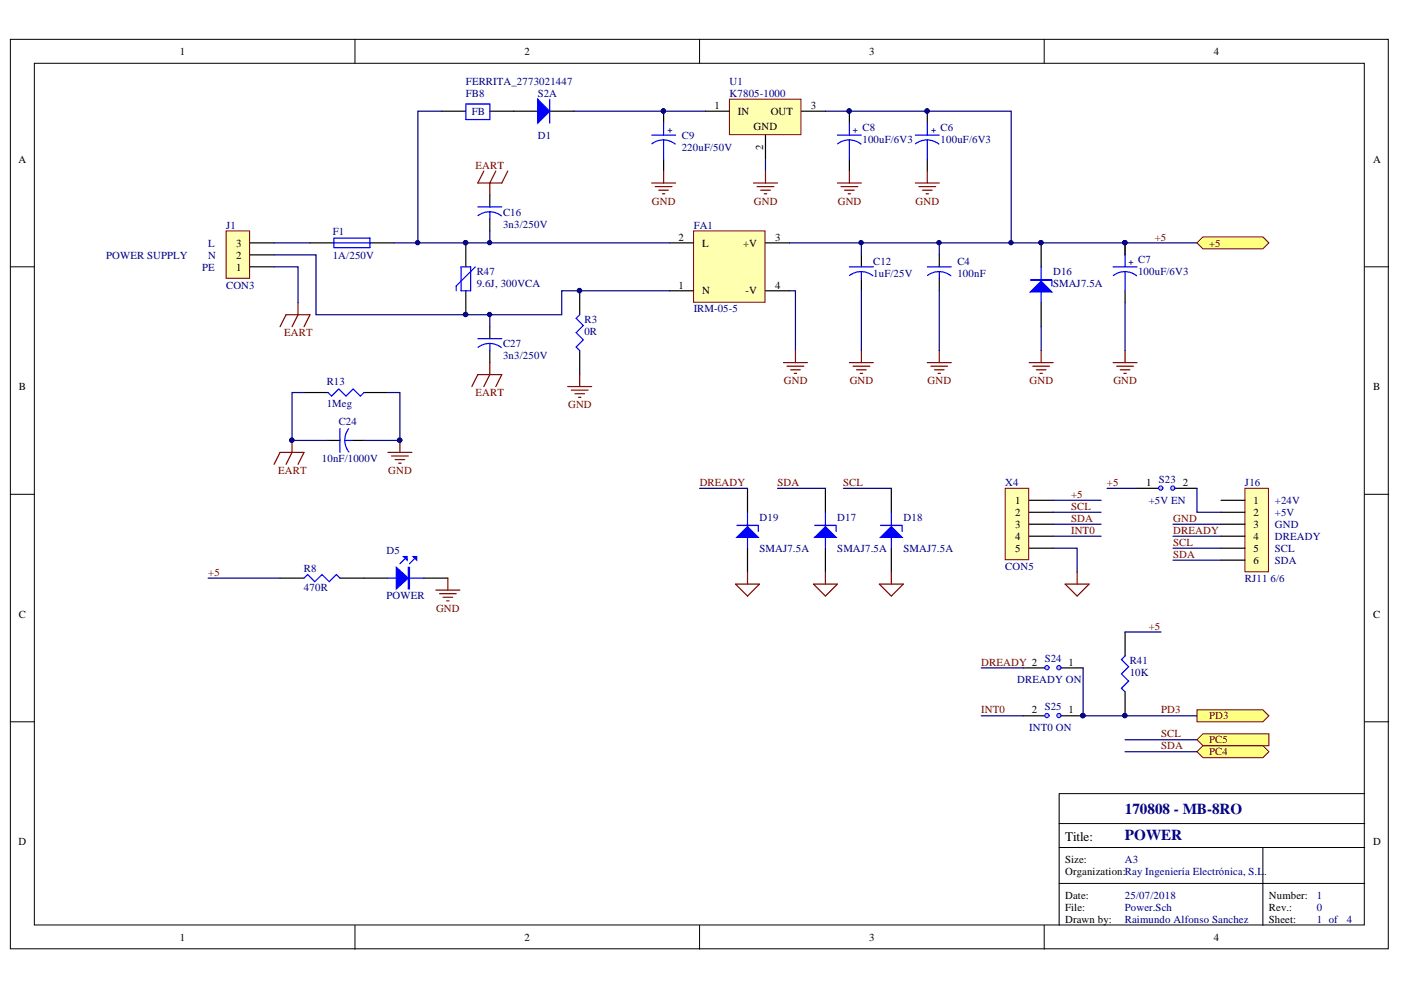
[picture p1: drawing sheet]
<svg xmlns="http://www.w3.org/2000/svg" width="297mm" height="210mm" viewBox="0 0 297 210" stroke-linecap="round" stroke-linejoin="round" font-family="sans-serif">
<defs><g id="words">
<g font-size="3.2" fill="#000080">
<text x="238.5" y="172.6">170808 - MB-8RO</text>
<text x="238.5" y="178.2">POWER</text>
</g>
<text font-size="2.8" x="225.8" y="178.4">Title:</text>
<g font-size="2.3">
<text x="38.1" y="11.7">1</text>
<text x="111.2" y="11.7">2</text>
<text x="184.3" y="11.7">3</text>
<text x="257.4" y="11.7">4</text>
<text x="151.5" y="23.1">1</text>
<text x="171.9" y="23.1">3</text>
<text x="156.5" y="24.3">IN</text>
<text x="159.8" y="27.6">GND</text>
<text x="163.4" y="24.3">OUT</text>
<text x="3.9" y="34.5">A</text>
<text x="161.8" y="31.9" transform="rotate(-90 161.8 31.9)">2</text>
<text x="291.1" y="34.5">A</text>
<text x="50.1" y="52.3">3</text>
<text x="143.9" y="51">2</text>
<text x="148.9" y="52.3">L</text>
<text x="157.6" y="52.3">+V</text>
<text x="164.3" y="51">3</text>
<text x="50.1" y="57.4">1</text>
<text x="50.1" y="54.8">2</text>
<text x="143.9" y="61.2">1</text>
<text x="148.9" y="62.4">N</text>
<text x="158.1" y="62.4">-V</text>
<text x="164.3" y="61.2">4</text>
<text x="4" y="82.7">B</text>
<text x="291.1" y="82.7">B</text>
<text x="215.2" y="106.9">1</text>
<text x="243" y="103">1 S23</text>
<text x="250.8" y="103">2</text>
<text x="265.7" y="106.9">1</text>
<text x="215.2" y="109.4">2</text>
<text x="215.2" y="112">3</text>
<text x="265.7" y="109.4">2</text>
<text x="265.7" y="112">3</text>
<text x="215.2" y="114.5">4</text>
<text x="215.2" y="117">5</text>
<text x="265.7" y="114.5">4</text>
<text x="265.7" y="117">5</text>
<text x="265.7" y="119.6">6</text>
<text x="4" y="131">C</text>
<text x="291.1" y="131">C</text>
<text x="226.6" y="141.1">1</text>
<text x="218.8" y="151.2">2</text>
<text x="226.6" y="151.2">1</text>
<text x="3.9" y="179.2">D</text>
<text x="291.1" y="179.2">D</text>
<text x="225.8" y="183">Size:</text>
<text x="225.8" y="185.6">Organization:Ray Ingeniería Electrónica, S.L</text>
<text x="225.8" y="190.6">Date:</text>
<text x="269" y="190.6">Number:</text>
<text x="225.8" y="193.2">File:</text>
<text x="225.8" y="195.7">Drawn by:</text>
<text x="269" y="195.7">Sheet:</text>
<text x="269" y="193.2">Rev.:</text>
<text x="38.1" y="199.5">1</text>
<text x="111.2" y="199.5">2</text>
<text x="184.3" y="199.5">3</text>
<text x="257.4" y="199.5">4</text>
</g>
<g font-size="2.3" fill="#000080">
<text x="98.8" y="18">FERRITA_2773021447</text>
<text x="154.7" y="18">U1</text>
<text x="98.8" y="20.5">FB8</text>
<text x="114" y="20.5">S2A</text>
<text x="154.7" y="20.5">K7805-1000</text>
<text x="100.1" y="24.3">FB</text>
<text x="114" y="29.4">D1</text>
<text x="144.5" y="29.4">C9</text>
<text x="182.9" y="27.9">C8</text>
<text x="199.4" y="27.9">C6</text>
<text x="144.5" y="31.9">220uF/50V</text>
<text x="182.9" y="30.4">100uF/6V3</text>
<text x="199.4" y="30.4">100uF/6V3</text>
<text x="106.6" y="45.7">C16</text>
<text x="44.1" y="52.3">L</text>
<text x="48" y="48.5">J1</text>
<text x="70.5" y="49.8">F1</text>
<text x="106.6" y="48.2">3n3/250V</text>
<text x="147.1" y="48.5">FA1</text>
<text x="22.5" y="54.8">POWER SUPPLY</text>
<text x="42.9" y="57.4">PE</text>
<text x="44.1" y="54.8">N</text>
<text x="70.5" y="54.8">1A/250V</text>
<text x="101.1" y="58.4">R47</text>
<text x="185.1" y="56.1">C12</text>
<text x="185.1" y="58.6">1uF/25V</text>
<text x="203" y="56.1">C4</text>
<text x="203" y="58.6">100nF</text>
<text x="223.3" y="58.4">D16</text>
<text x="241.3" y="55.8">C7</text>
<text x="241.3" y="58.4">100uF/6V3</text>
<text x="48" y="61.2">CON3</text>
<text x="101.1" y="60.9">9.6J, 300VCA</text>
<text x="223.3" y="60.9">SMAJ7.5A</text>
<text x="123.9" y="68.5">R3</text>
<text x="123.9" y="71.1">0R</text>
<text x="147.1" y="66.2">IRM-05-5</text>
<text x="106.6" y="73.6">C27</text>
<text x="106.6" y="76.1">3n3/250V</text>
<text x="69.3" y="81.7">R13</text>
<text x="69.3" y="86.3">1Meg</text>
<text x="71.8" y="90.1">C24</text>
<text x="68.3" y="97.9">10nF/1000V</text>
<text x="213.1" y="103">X4</text>
<text x="243.6" y="106.9">+5V EN</text>
<text x="264" y="103">J16</text>
<text x="270.3" y="106.9">+24V</text>
<text x="161" y="110.4">D19</text>
<text x="177.5" y="110.4">D17</text>
<text x="191.6" y="110.4">D18</text>
<text x="270.3" y="109.4">+5V</text>
<text x="270.3" y="112">GND</text>
<text x="82" y="117.5">D5</text>
<text x="161" y="117">SMAJ7.5A</text>
<text x="177.5" y="117">SMAJ7.5A</text>
<text x="191.6" y="117">SMAJ7.5A</text>
<text x="270.3" y="114.5">DREADY</text>
<text x="270.3" y="117">SCL</text>
<text x="270.3" y="119.6">SDA</text>
<text x="64.4" y="121.3">R8</text>
<text x="64.4" y="125.4">470R</text>
<text x="213.1" y="120.8">CON5</text>
<text x="264" y="123.4">RJ11</text>
<text x="269.4" y="123.4">6/6</text>
<text x="82" y="126.9">POWER</text>
<text x="221.5" y="140.3">S24</text>
<text x="239.5" y="140.9">R41</text>
<text x="239.5" y="143.4">10K</text>
<text x="215.7" y="144.9">DREADY ON</text>
<text x="218.2" y="155">INT0 ON</text>
<text x="221.5" y="150.5">S25</text>
<text x="238.5" y="183">A3</text>
<text x="268" y="185.6">.</text>
<text x="238.5" y="190.6">25/07/2018</text>
<text x="279.2" y="190.6">1</text>
<text x="238.5" y="193.2">Power.Sch</text>
<text x="238.5" y="195.7">Raimundo Alfonso Sanchez</text>
<text x="279.2" y="193.2">0</text>
<text x="279.2" y="195.7">1 of</text>
<text x="285.5" y="195.7">4</text>
</g>
<g font-size="2.3" fill="#800000">
<text x="100.8" y="35.7">EART</text>
<text x="138.2" y="43.4">GND</text>
<text x="159.8" y="43.4">GND</text>
<text x="177.6" y="43.4">GND</text>
<text x="194.1" y="43.4">GND</text>
<text x="244.8" y="51">+5</text>
<text x="256.3" y="52.3">+5</text>
<text x="60.2" y="71.3">EART</text>
<text x="100.8" y="84">EART</text>
<text x="166.2" y="81.5">GND</text>
<text x="180.1" y="81.5">GND</text>
<text x="196.6" y="81.5">GND</text>
<text x="218.3" y="81.5">GND</text>
<text x="236.1" y="81.5">GND</text>
<text x="120.4" y="86.5">GND</text>
<text x="58.9" y="100.5">EART</text>
<text x="82.3" y="100.5">GND</text>
<text x="148.3" y="103">DREADY</text>
<text x="164.8" y="103">SDA</text>
<text x="178.8" y="103">SCL</text>
<text x="227.1" y="105.6">+5</text>
<text x="234.7" y="103">+5</text>
<text x="227.1" y="108.2">SCL</text>
<text x="227.1" y="110.7">SDA</text>
<text x="227.1" y="113.2">INT0</text>
<text x="248.7" y="110.7">GND</text>
<text x="248.7" y="113.2">DREADY</text>
<text x="248.7" y="115.8">SCL</text>
<text x="248.7" y="118.3">SDA</text>
<text x="44.1" y="122.1">+5</text>
<text x="92.4" y="129.7">GND</text>
<text x="243.6" y="133.5">+5</text>
<text x="208.1" y="141.1">DREADY 2</text>
<text x="208.1" y="151.2">INT0</text>
<text x="246.2" y="151.2">PD3</text>
<text x="256.3" y="152.5">PD3</text>
<text x="246.2" y="156.3">SCL</text>
<text x="246.2" y="158.9">SDA</text>
<text x="256.3" y="157.6">PC5</text>
<text x="256.3" y="160.1">PC4</text>
</g>
<g font-size="1.9" fill="#000080">
<text x="141.5" y="28.3">+</text>
<text x="180.8" y="28.3">+</text>
<text x="197.4" y="28.3">+</text>
<text x="239.3" y="56.2">+</text>
</g>
</g></defs>
<g fill="#fff" stroke="#000" stroke-width=".21">
<path d="M2.2 8.3h292.1v192.9h-292.1z"/>
<path d="M7.3 13.4h282v182.7h-282z"/>
</g>
<g fill="none" stroke="#000" stroke-width=".21">
<path d="M75.3 8.3v5.1M148.3 8.3v5.1M221.4 8.3v5.1M2.2 56.6h5.1M289.4 56.6h5M2.2 104.8h5.1M289.4 104.8h5M2.2 153h5.1M289.4 153h5M224.6 179.7h64.8M289.4 174.6h-64.8v21.6M75.3 196.2v5.1"/>
<path d="M148.3 196.2v5.1M221.4 196.2v5.1M224.6 187.3h64.8M267.8 187.3v8.9"/>
</g>
<path d="M253.8 51.5l1.3-1.3h12.7l1.2 1.3-1.2 1.3h-12.7z" fill-rule="evenodd" fill="#ffff80" stroke="#800000" stroke-width=".21"/>
<path d="M58.1 51.5h7.6" fill="none" stroke="#000080" stroke-width=".25"/>
<path d="M47.9 49h5v10h-5z" fill="#ffffb0" stroke="#800000" stroke-width=".21"/>
<path d="M53 56.6h5.1M53 54h5.1M53 51.5h5.1M65.7 51.5h5.1M78.4 51.5h5.1" fill="none" stroke="#000" stroke-width=".25"/>
<path d="M58.1 54h8.9v12.7h52.1v-5h22.9M58.1 56.6h5.1v7.6M167.4 51.5h86.4M167.4 61.7h1.3v12.6" fill="none" stroke="#000080" stroke-width=".25"/>
<path d="M59.4 69.3l1.2-2.6h5.1l-1.2 2.6M63.2 64.2v2.5l-1.3 2.6" fill="none" stroke="#800000" stroke-width=".25"/>
<path d="M70.8 50.5h7.6v2h-7.6zM70.8 51.5h7.6M220.7 56.6v7.6" fill="none" stroke="#00f" stroke-width=".25"/>
<path d="M218.5 61.9l2.2-2.3 2.3 2.3z" fill="#00f"/>
<path d="M196.6 56.6h5.1M196.6 58.4a4 4 0 0 1 5 .1M199.1 57.6v1.5M218.5 59.4h4.5zM223 59.4v1.2M218.5 61.9l2.2-2.3 2.3 2.3zM189 108.6v7.6" fill="none" stroke="#00f" stroke-width=".25"/>
<path d="M199.1 54v2.6M199.1 59.1v2.6M220.7 51.5v5.1M220.7 64.2v5.1" fill="none" stroke="#000" stroke-width=".25"/>
<g fill="#000080" stroke="#000080" stroke-width=".21">
<circle cx="220.7" cy="51.4" r=".46"/>
<circle cx="199.1" cy="51.4" r=".46"/>
</g>
<g fill="none" stroke="#800000" stroke-width=".25">
<path d="M166.1 76.9h5.1M166.9 77.6h3.5M167.6 78.4h2.1M168.4 79.2h.5M168.7 74.3v2.6M196.6 76.9h5.1M197.4 77.6h3.5M198.1 78.4h2.1M198.9 79.2h.5M199.1 74.3v2.6M218.2 76.9h5.1M219 77.6h3.5"/>
<path d="M219.7 78.4h2.1M220.5 79.2h.5M220.7 74.3v2.6"/>
</g>
<path d="M199.1 51.5v2.5M199.1 61.7v12.6M220.7 69.3v5" fill="none" stroke="#000080" stroke-width=".25"/>
<path d="M186.7 113.9l2.3-2.2 2.3 2.2z" fill="#00f"/>
<path d="M175 108.6v7.6M186.7 113.9l2.3-2.2 2.3 2.2zM186.7 111.4h4.6zM191.3 111.4v1.3" fill="none" stroke="#00f" stroke-width=".25"/>
<path d="M189 103.5v5.1M189 116.2v5.1" fill="none" stroke="#000" stroke-width=".25"/>
<path d="M172.7 113.9l2.3-2.2 2.3 2.2z" fill="#00f"/>
<path d="M172.7 113.9l2.3-2.2 2.3 2.2zM172.7 111.4h4.6zM177.3 111.4v1.3" fill="none" stroke="#00f" stroke-width=".25"/>
<path d="M175 103.5v5.1M175 116.2v5.1" fill="none" stroke="#000" stroke-width=".25"/>
<path d="M172.5 123.8h5l-2.5 2.6zM175 121.3v2.5M186.4 123.8h5.1l-2.5 2.6zM189 121.3v2.5" fill="none" stroke="#800000" stroke-width=".25"/>
<path d="M164.8 103.5h10.2M178.8 103.5h10.2" fill="none" stroke="#000080" stroke-width=".25"/>
<path d="M213.1 103.5h5v15.2h-5z" fill="#ffffb0" stroke="#800000" stroke-width=".21"/>
<path d="M218.2 106.1h5.1M218.2 108.6h5.1M218.2 111.2h5.1M218.2 113.7h5.1M218.2 116.2h5.1" fill="none" stroke="#000" stroke-width=".25"/>
<path d="M223.3 116.2h5.1v5.1M223.3 108.6h10.2M223.3 111.2h10.2M223.3 106.1h10.2M223.3 113.7h10.2" fill="none" stroke="#000080" stroke-width=".25"/>
<path d="M225.8 123.8h5.1l-2.5 2.6zM228.4 121.3v2.5" fill="none" stroke="#800000" stroke-width=".25"/>
<path d="M263.9 103.5h5v17.7h-5z" fill="#ffffb0" stroke="#800000" stroke-width=".21"/>
<path d="M258.9 106.1h5M258.9 108.6h5M258.9 111.2h5M258.9 113.7h5M258.9 116.2h5M258.9 118.8h5" fill="none" stroke="#000" stroke-width=".25"/>
<path d="M248.7 111.2h10.2M248.7 113.7h10.2M248.7 116.2h10.2M248.7 118.8h10.2" fill="none" stroke="#000080" stroke-width=".25"/>
<path d="M147.1 49h15.1v15.1h-15.1z" fill="#ffffb0" stroke="#800000" stroke-width=".21"/>
<path d="M142 51.5h5.1M162.3 51.5h5.1M122.9 61.7v5M122.9 74.3v5.1M142 61.7h5.1M162.3 61.7h5.1" fill="none" stroke="#000" stroke-width=".25"/>
<path d="M93.7 23.6h-5.1v27.9M121.6 23.6h28M162.3 33.7v2.6M83.5 51.5h58.5" fill="none" stroke="#000080" stroke-width=".25"/>
<g fill="#000080" stroke="#000080" stroke-width=".21">
<circle cx="88.5" cy="51.4" r=".46"/>
<circle cx="122.9" cy="61.6" r=".46"/>
</g>
<path d="M122.9 66.7l-.8 .8 1.6 1.5-1.6 1.5 1.6 1.6-1.6 1.5 .8 .7" fill="none" stroke="#00f" stroke-width=".25"/>
<path d="M122.9 79.4v2.6M120.4 82h5M121.1 82.7h3.6M121.9 83.5h2M122.7 84.2h.5" fill="none" stroke="#800000" stroke-width=".25"/>
<path d="M154.6 21h15.2v7.5h-15.2z" fill="#ffffb0" stroke="#800000" stroke-width=".21"/>
<path d="M108.9 23.6h5.1M116.6 23.6h5M140.7 23.6v2.5M140.7 33.7v2.6M149.6 23.6h5.1M162.3 28.7v5M169.9 23.6h5.1" fill="none" stroke="#000" stroke-width=".25"/>
<circle cx="140.6" cy="23.5" r=".46" fill="#000080" stroke="#000080" stroke-width=".21"/>
<path d="M138.2 28.7h5M140.7 29.7l1 .1 1.5 .7M140.7 29.7l-1.1 .1-1.4 .7M140.7 26.1v2.6M140.7 29.7v4" fill="none" stroke="#00f" stroke-width=".25"/>
<path d="M114 21l2.6 2.6-2.6 2.5z" fill="#00f"/>
<g fill="none" stroke="#00f" stroke-width=".25">
<path d="M98.8 22.1h5v3.3h-5zM114 21l2.6 2.6-2.6 2.5zM116.6 21v5.1M177.5 28.7h5.1M180.1 29.7l1 .1 1.4 .7M180.1 29.7l-1.1 .1-1.4 .7M180.1 26.1v2.6M180.1 29.7v4M180.1 56.6h5.1M180.1 58.4a4 4 0 0 1 5 .1M182.6 57.6v1.5M69.5 83.2l.8 .8 1.5-1.5 1.6 1.5 1.5-1.5 1.5 1.5 .8-.8"/>
<path d="M72.1 90.8v5.1M73.1 93.4h1.5M73.1 93.4l.3 1.5 .6 .9M73.9 90.9l-.5 .9-.3 1.6M85.8 118.5l-1 1M87.8 118.5l-1 1M64.5 122.6l.7-.8 1.5 1.5 1.6-1.5 1.5 1.5 1.5-1.5 .8 .8M82.2 122.6h7.7"/>
</g>
<g fill="none" stroke="#000" stroke-width=".25">
<path d="M93.7 23.6h5.1M103.8 23.6h5.1M180.1 23.6v2.5M180.1 33.7v2.6M182.6 54v2.6M182.6 59.1v2.6M64.5 83.2h5M69.5 93.4h2.6M74.6 93.4h2.6M77.2 83.2h5M59.4 122.6h5.1M72.1 122.6h10.1"/>
<path d="M89.9 122.6h5.1"/>
</g>
<g fill="#000080" stroke="#000080" stroke-width=".21">
<circle cx="180" cy="23.5" r=".46"/>
<circle cx="214.3" cy="51.4" r=".46"/>
<circle cx="182.6" cy="51.4" r=".46"/>
<circle cx="84.7" cy="93.3" r=".46"/>
<circle cx="61.9" cy="93.3" r=".46"/>
</g>
<g fill="none" stroke="#800000" stroke-width=".25">
<path d="M138.2 38.8h5M138.9 39.6h3.6M140.7 36.3v2.5M159.8 38.8h5M160.5 39.6h3.6M162.3 36.3v2.5M177.5 38.8h5.1M178.3 39.6h3.6M180.1 36.3v2.5M139.7 40.3h2M140.4 41.1h.6M161.3 40.3h2"/>
<path d="M162 41.1h.6M179.1 40.3h2M179.8 41.1h.5M180.1 76.9h5.1M180.8 77.6h3.6M181.6 78.4h2M182.4 79.2h.5M182.6 74.3v2.6M58.1 98.5l1.3-2.6h5.1l-1.3 2.6M61.9 93.4v2.5l-1.3 2.6M82.2 95.9h5.1M83 96.7h3.6"/>
<path d="M83.8 97.4h2M84.5 98.2h.5M84.8 93.4v2.5"/>
</g>
<path d="M175 23.6h39.4v27.9M182.6 51.5v2.5M182.6 61.7v12.6M64.5 83.2h-2.6v10.2h7.6M82.2 83.2h2.6v10.2h-7.6" fill="none" stroke="#000080" stroke-width=".25"/>
<path d="M84 120.3l2.6 2.3-2.6 2.3z" fill="#00f"/>
<path d="M84 120.3l2.6 2.3-2.6 2.3zM86.6 120.3h.2v4.6h-.2zM86.7 120.3v4.6" fill="none" stroke="#00f" stroke-width=".25"/>
<path d="M87.6 118h.7v.8z" fill="#00f"/>
<path d="M87.6 118h.7v.8z" fill="none" stroke="#00f" stroke-width=".25"/>
<path d="M85.6 118h.7v.8z" fill="#00f"/>
<path d="M194.1 28.7h5M196.6 29.7l1.6 .3 .9 .5M196.6 29.7l-1.6 .3-.9 .5M196.6 26.1v2.6M196.6 29.7v4M85.6 118h.7v.8z" fill="none" stroke="#00f" stroke-width=".25"/>
<path d="M44.1 122.6h15.3" fill="none" stroke="#000080" stroke-width=".25"/>
<path d="M194.1 38.8h5M194.8 39.6h3.6M196.6 36.3v2.5M195.6 40.3h2M196.4 41.1h.5M92.4 125.1h5.1M93.2 125.9h3.5M93.9 126.6h2.1M94.7 127.4h.5M95 122.6v2.5" fill="none" stroke="#800000" stroke-width=".25"/>
<path d="M196.6 23.6v2.5M196.6 33.7v2.6M241.1 103.5h5.1M248.7 103.5h5.1" fill="none" stroke="#000" stroke-width=".25"/>
<circle cx="196.5" cy="23.5" r=".46" fill="#000080" stroke="#000080" stroke-width=".21"/>
<g fill="#c0c0c0" stroke="#00f" stroke-width=".21">
<circle cx="246.1" cy="103.5" r=".46"/>
<circle cx="248.6" cy="103.5" r=".46"/>
</g>
<path d="M234.7 103.5h6.4M253.8 103.5v5.1h5.1M208 151.8h8.9" fill="none" stroke="#000080" stroke-width=".25"/>
<path d="M253.8 150.5h14l1.2 1.3-1.2 1.2h-14z" fill-rule="evenodd" fill="#ffff80" stroke="#800000" stroke-width=".21"/>
<path d="M216.9 151.8h5.1M224.6 151.8h5" fill="none" stroke="#000" stroke-width=".25"/>
<circle cx="229.6" cy="151.7" r=".46" fill="#000080" stroke="#000080" stroke-width=".21"/>
<g fill="#c0c0c0" stroke="#00f" stroke-width=".21">
<circle cx="224.5" cy="151.7" r=".46"/>
<circle cx="222" cy="151.7" r=".46"/>
</g>
<circle cx="229.6" cy="151.7" r=".46" fill="#000080" stroke="#000080" stroke-width=".21"/>
<path d="M208 141.6h8.9" fill="none" stroke="#000080" stroke-width=".25"/>
<path d="M216.9 141.6h5.1M224.6 141.6h5" fill="none" stroke="#000" stroke-width=".25"/>
<g fill="#c0c0c0" stroke="#00f" stroke-width=".21">
<circle cx="224.5" cy="141.6" r=".46"/>
<circle cx="222" cy="141.6" r=".46"/>
</g>
<path d="M229.6 141.6v10.2h24.2" fill="none" stroke="#000080" stroke-width=".25"/>
<circle cx="229.6" cy="151.7" r=".46" fill="#000080" stroke="#000080" stroke-width=".21"/>
<path d="M158.5 108.6v7.6" fill="none" stroke="#00f" stroke-width=".25"/>
<path d="M156.2 113.9l2.3-2.2 2.3 2.2z" fill="#00f"/>
<path d="M156.2 113.9l2.3-2.2 2.3 2.2zM156.2 111.4h4.6zM160.8 111.4v1.3" fill="none" stroke="#00f" stroke-width=".25"/>
<path d="M158.5 103.5v5.1M158.5 116.2v5.1" fill="none" stroke="#000" stroke-width=".25"/>
<path d="M155.9 123.8h5.1l-2.5 2.6zM158.5 121.3v2.5" fill="none" stroke="#800000" stroke-width=".25"/>
<path d="M148.3 103.5h10.2" fill="none" stroke="#000080" stroke-width=".25"/>
<g fill="#ffff80" stroke="#800000" stroke-width=".21">
<path d="M253.8 156.8l1.3-1.2h13.9v2.5h-13.9z" fill-rule="evenodd"/>
<path d="M253.8 159.4l1.3-1.3h12.7l1.2 1.3-1.2 1.3h-12.7z" fill-rule="evenodd"/>
</g>
<path d="M103.8 49v2.5M238.5 51.5v2.5M103.8 66.7v2.6M238.5 64.2v10.1M238.5 134h7.7M238.5 156.8h15.3M238.5 159.4h15.3" fill="none" stroke="#000080" stroke-width=".25"/>
<path d="M98.8 51.5v5.1M103.8 41.3v2.6M103.8 46.4v2.6M238.5 51.5v2.5M98.8 61.7v5M103.8 69.3v2.5M103.8 74.3v2.6M238.5 61.7v2.5M238.5 134v5.1M238.5 146.7v5.1" fill="none" stroke="#000" stroke-width=".25"/>
<g fill="#000080" stroke="#000080" stroke-width=".21">
<circle cx="238.5" cy="151.7" r=".46"/>
<circle cx="98.7" cy="51.4" r=".46"/>
<circle cx="98.7" cy="66.7" r=".46"/>
<circle cx="238.5" cy="51.4" r=".46"/>
<circle cx="103.8" cy="51.4" r=".46"/>
<circle cx="103.8" cy="66.7" r=".46"/>
</g>
<g fill="none" stroke="#00f" stroke-width=".25">
<path d="M97.7 56.6h2.1v5.1h-2.1zM100.8 56.6l-4.1 4v1.1M101.3 43.9h5.1M103.8 44.9l1.1 .2 1.4 .7M103.8 44.9l-1.5 .3-.9 .5M103.8 44.9v1.5M236 56.6h5.1M236 58.4a4 4 0 0 1 5 .1M238.5 54v2.6M238.5 57.6v4.1M101.3 71.8h5.1M103.8 72.8l1.6 .4 .9 .5"/>
<path d="M103.8 72.8l-1 .1-1.4 .8M103.8 72.8v1.5M238.5 139.1l-.7 .7 1.5 1.6-1.5 1.5 1.5 1.5-1.5 1.5 .7 .8"/>
</g>
<path d="M102.6 36.3l-1.3 2.5h5.1l1.3-2.5M105.1 36.3l-1.3 2.5v2.5M103.8 76.9v2.5l-1.2 2.6M236 76.9h5.1M236.8 77.6h3.5M237.5 78.4h2.1M238.3 79.2h.5M238.5 74.3v2.6M100 82l1.3-2.6h5.1l-1.3 2.6" fill="none" stroke="#800000" stroke-width=".25"/>
<path d="M267.8 179.7v7.6M289.4 168.3h-64.8v6.3" fill="none" stroke="#000" stroke-width=".21"/>
<use href="#words"/>
</svg>
